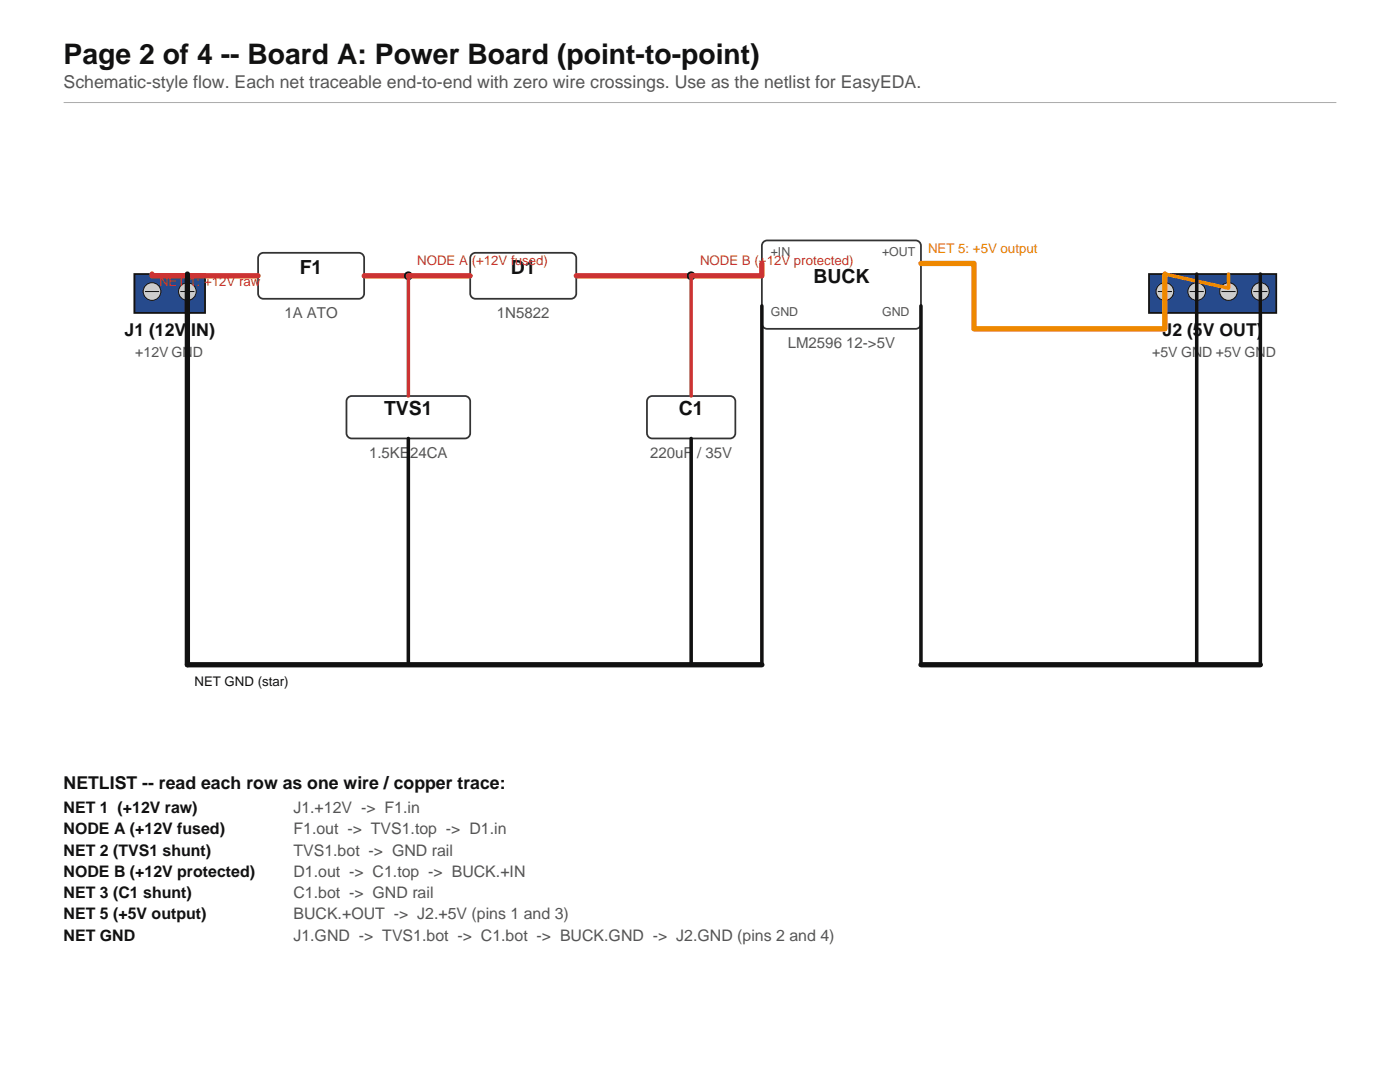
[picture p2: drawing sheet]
<svg xmlns="http://www.w3.org/2000/svg" width="279mm" height="216mm" viewBox="0 0 279 216" stroke-linecap="round" stroke-linejoin="round" font-family="sans-serif">
<defs><g id="words">
<text font-size="5.6" fill="#111" x="12.7" y="12.7">Page 2 of 4 -- Board A: Power Board (point-to-point)</text>
<g font-size="3.9" fill="#111">
<text x="59.8" y="54.7">F1</text>
<text x="101.9" y="54.7">D1</text>
<text x="162.3" y="56.4">BUCK</text>
<text x="76.6" y="82.9">TVS1</text>
<text x="135.5" y="82.9">C1</text>
</g>
<text font-size="3.5" fill="#555" x="12.7" y="17.6">Schematic-style flow. Each net traceable end-to-end with zero wire crossings. Use as the netlist for EasyEDA.</text>
<g font-size="3.5" fill="#111">
<text x="24.8" y="67">J1 (12V IN)</text>
<text x="232" y="67">J2 (5V OUT)</text>
<text x="12.7" y="157.3">NETLIST -- read each row as one wire / copper trace:</text>
</g>
<g font-size="3.2" fill="#111">
<text x="12.7" y="162.3">NET 1 (+12V raw)</text>
<text x="12.7" y="166.5">NODE A (+12V fused)</text>
<text x="12.7" y="170.7">NET 2 (TVS1 shunt)</text>
<text x="12.7" y="175">NODE B (+12V protected)</text>
<text x="12.7" y="179.2">NET 3 (C1 shunt)</text>
<text x="12.7" y="183.4">NET 5 (+5V output)</text>
<text x="12.7" y="187.7">NET GND</text>
</g>
<g font-size="3.2" fill="#555">
<text x="58.6" y="162.3">J1.+12V -&gt; F1.in</text>
<text x="58.6" y="166.5">F1.out -&gt; TVS1.top -&gt; D1.in</text>
<text x="58.6" y="170.7">TVS1.bot -&gt; GND rail</text>
<text x="58.6" y="175">D1.out -&gt; C1.top -&gt; BUCK.+IN</text>
<text x="58.6" y="179.2">C1.bot -&gt; GND rail</text>
<text x="58.6" y="183.4">BUCK.+OUT -&gt; J2.+5V (pins 1 and 3)</text>
<text x="58.6" y="187.7">J1.GND -&gt; TVS1.bot -&gt; C1.bot -&gt; BUCK.GND -&gt; J2.GND (pins 2 and 4)</text>
</g>
<g font-size="3" fill="#555">
<text x="56.8" y="63.5">1A ATO</text>
<text x="99.2" y="63.5">1N5822</text>
<text x="157.2" y="69.5">LM2596 12-&gt;5V</text>
<text x="73.7" y="91.4">1.5KE24CA</text>
<text x="129.8" y="91.4">220uF / 35V</text>
</g>
<g font-size="2.8" fill="#555">
<text x="27" y="71.3">+12V GND</text>
<text x="229.9" y="71.3">+5V GND +5V GND</text>
</g>
<g font-size="2.6" fill="#c33">
<text x="83.3" y="52.9">NODE A (+12V fused)</text>
<text x="139.7" y="52.9">NODE B (+12V protected)</text>
<text x="31.7" y="57.2">NET 1: +12V raw</text>
</g>
<text font-size="2.6" fill="#e80" x="185.2" y="50.4">NET 5: +5V output</text>
<text font-size="2.6" fill="#111" x="38.8" y="136.9">NET GND (star)</text>
<g font-size="2.5" fill="#555">
<text x="153.8" y="51.2">+IN</text>
<text x="176" y="51.2">+OUT</text>
<text x="153.8" y="63.1">GND</text>
<text x="176" y="63.1">GND</text>
</g>
</g></defs>
<path d="M12.7 20.5h254" fill="none" stroke="#aaa" stroke-width=".2"/>
<path d="M26.8 54.7h14.1v7.7h-14.1z" fill-rule="evenodd" fill="#264a8c" stroke="#111" stroke-width=".35"/>
<circle cx="30.3" cy="58.2" r="1.76" fill="#ccc" stroke="#111" stroke-width=".2"/>
<path d="M28.9 58.2h2.8" fill="none" stroke="#111" stroke-width=".2"/>
<circle cx="37.4" cy="58.2" r="1.76" fill="#ccc" stroke="#111" stroke-width=".2"/>
<path d="M36 58.2h2.8" fill="none" stroke="#111" stroke-width=".2"/>
<g fill="#fff" stroke="#333" stroke-width=".35">
<path d="M51.9 50.7l.7-.3h19a1.06 1.06 0 0 1 1.1 1.1v7.1a1.06 1.06 0 0 1-1.1 1h-19a1.06 1.06 0 0 1-1.1-1v-7.1l.1-.3z" fill-rule="evenodd"/>
<path d="M69.6 79.2l.6-.2h22.6a1.06 1.06 0 0 1 1 1.1v6.3a1.06 1.06 0 0 1-1 1.1h-22.6a1.06 1.06 0 0 1-1.1-1.1v-6.3l.1-.4z" fill-rule="evenodd"/>
<path d="M94.3 50.7l.6-.3h19a1.06 1.06 0 0 1 1.1 1.1v7.1a1.06 1.06 0 0 1-1.1 1h-19a1.06 1.06 0 0 1-1.1-1v-7.1l.1-.3z" fill-rule="evenodd"/>
<path d="M129.5 79.2l.7-.2h15.5a1.06 1.06 0 0 1 1.1 1.1v6.3a1.06 1.06 0 0 1-1.1 1.1h-15.5a1.06 1.06 0 0 1-1.1-1.1v-6.3l.1-.4z" fill-rule="evenodd"/>
<path d="M152.5 48.2l.6-.2h29.6a1.06 1.06 0 0 1 1.1 1v15.6a1.06 1.06 0 0 1-1.1 1h-29.6a1.06 1.06 0 0 1-1.1-1v-15.6l.1-.3z" fill-rule="evenodd"/>
</g>
<path d="M229.3 54.7h25.4v7.7h-25.4z" fill-rule="evenodd" fill="#264a8c" stroke="#111" stroke-width=".35"/>
<circle cx="232.5" cy="58.2" r="1.76" fill="#ccc" stroke="#111" stroke-width=".2"/>
<path d="M231.1 58.2h2.8" fill="none" stroke="#111" stroke-width=".2"/>
<circle cx="238.8" cy="58.2" r="1.76" fill="#ccc" stroke="#111" stroke-width=".2"/>
<path d="M237.4 58.2h2.8" fill="none" stroke="#111" stroke-width=".2"/>
<circle cx="245.2" cy="58.2" r="1.76" fill="#ccc" stroke="#111" stroke-width=".2"/>
<path d="M243.8 58.2h2.8" fill="none" stroke="#111" stroke-width=".2"/>
<circle cx="251.5" cy="58.2" r="1.76" fill="#ccc" stroke="#111" stroke-width=".2"/>
<path d="M250.1 58.2h2.8" fill="none" stroke="#111" stroke-width=".2"/>
<path d="M30.3 54.7v.3h21.2M72.7 55h8.8" fill="none" stroke="#c33" stroke-width="1.1"/>
<circle cx="81.5" cy="55" r=".88" fill="#111"/>
<path d="M81.5 55v24" fill="none" stroke="#c33" stroke-width=".71"/>
<path d="M81.5 87.5v45.1" fill="none" stroke="#111" stroke-width=".71"/>
<path d="M81.5 55h12.3M115 55h22.9" fill="none" stroke="#c33" stroke-width="1.1"/>
<circle cx="137.9" cy="55" r=".88" fill="#111"/>
<path d="M137.9 55v24" fill="none" stroke="#c33" stroke-width=".71"/>
<path d="M238.8 54.7v77.9M251.5 54.7v77.9M152 61v71.6M183.8 61v71.6M137.9 87.5v45.1" fill="none" stroke="#111" stroke-width=".71"/>
<path d="M152 52.6v2.4h-14.1" fill="none" stroke="#c33" stroke-width="1.1"/>
<path d="M183.8 52.6h10.6v13h38.1v-10.9" fill="none" stroke="#e80" stroke-width="1.1"/>
<path d="M232.5 54.7l12.7 2.8v-2.8" fill="none" stroke="#e80" stroke-width=".71"/>
<path d="M37.4 54.7v77.9h114.6M183.8 132.6h67.7" fill="none" stroke="#111" stroke-width="1.1"/>
<use href="#words"/>
</svg>
